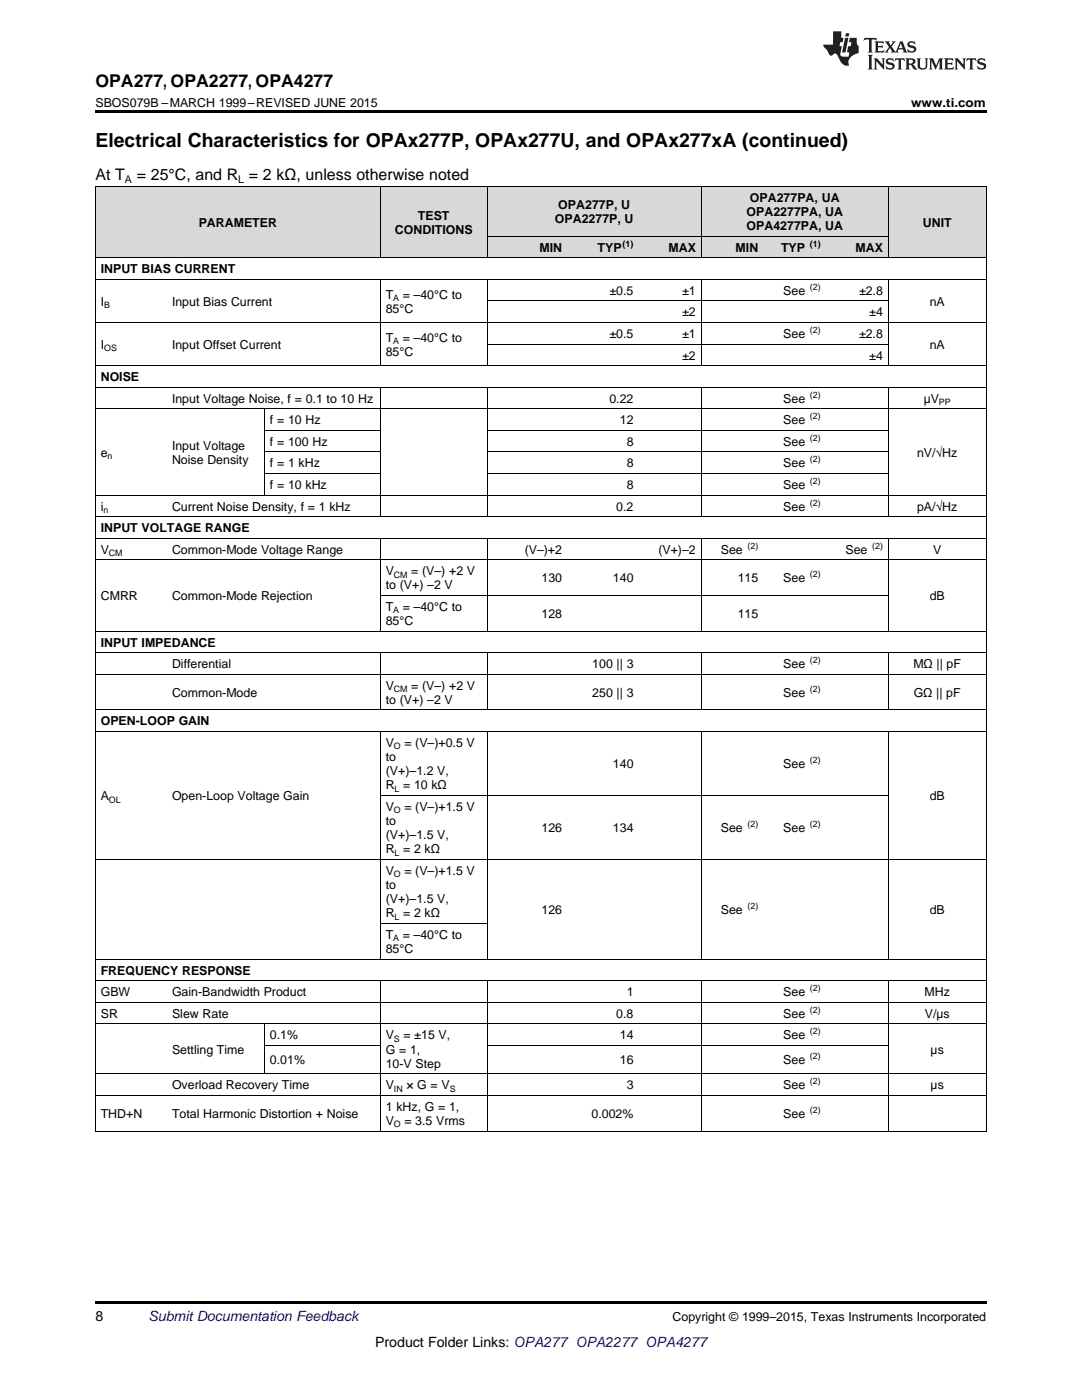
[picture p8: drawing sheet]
<svg xmlns="http://www.w3.org/2000/svg" width="216mm" height="279mm" viewBox="0 0 216 279" stroke-linecap="round" stroke-linejoin="round" font-family="sans-serif">
<defs><g id="words">
<text font-size="3.9" x="19" y="29.3">Electrical Characteristics for OPAx277P, OPAx277U, and OPAx277xA (continued)</text>
<text font-size="3.5" x="19" y="17.3">OPA277, OPA2277, OPA4277</text>
<g font-size="3.2">
<text x="19" y="36">At T</text>
<text x="27.3" y="36">= 25°C, and R = 2 kΩ, unless otherwise noted</text>
</g>
<g font-size="2.8">
<text x="19" y="263.6">8</text>
<text x="74.9" y="268.9">Product Folder Links: OPA277 OPA2277 OPA4277</text>
</g>
<text font-size="2.8" fill="#0000c8" x="29.6" y="263.6">Submit Documentation Feedback</text>
<g font-size="2.5">
<text x="19" y="21.4">SBOS079B –MARCH 1999–REVISED JUNE 2015</text>
<text x="181.8" y="21.4">www.ti.com</text>
<text x="111.4" y="41.7">OPA277P, U</text>
<text x="149.6" y="40.3">OPA277PA, UA</text>
<text x="39.7" y="45.3">PARAMETER</text>
<text x="78.8" y="46.7">CONDITIONS</text>
<text x="83.4" y="43.9">TEST</text>
<text x="110.7" y="44.5">OPA2277P, U</text>
<text x="149" y="43.1">OPA2277PA, UA</text>
<text x="149" y="45.9">OPA4277PA, UA</text>
<text x="184.1" y="45.3">UNIT</text>
<text x="107.7" y="50.2">MIN</text>
<text x="119.2" y="50.2">TYP</text>
<text x="133.4" y="50.2">MAX</text>
<text x="146.8" y="50.2">MIN</text>
<text x="155.9" y="50.2">TYP</text>
<text x="170.7" y="50.2">MAX</text>
<text x="20.1" y="54.5">INPUT BIAS CURRENT</text>
<text x="77" y="59.6">T</text>
<text x="80.4" y="59.6">= –40°C to</text>
<text x="121.6" y="58.8">±0.5</text>
<text x="136.1" y="58.8">±1</text>
<text x="156.3" y="58.8">See</text>
<text x="171.4" y="58.8">±2.8</text>
<text x="20.1" y="61">I</text>
<text x="34.3" y="61">Input Bias Current</text>
<text x="77" y="62.4">85°C</text>
<text x="136.1" y="63.1">±2</text>
<text x="173.5" y="63.1">±4</text>
<text x="185.5" y="61">nA</text>
<text x="20.1" y="69.6">I</text>
<text x="34.3" y="69.6">Input Offset Current</text>
<text x="77" y="68.2">T</text>
<text x="77" y="71">85°C</text>
<text x="80.4" y="68.2">= –40°C to</text>
<text x="121.6" y="67.5">±0.5</text>
<text x="136.1" y="67.5">±1</text>
<text x="136.1" y="71.8">±2</text>
<text x="156.3" y="67.5">See</text>
<text x="171.4" y="67.5">±2.8</text>
<text x="173.5" y="71.8">±4</text>
<text x="185.5" y="69.6">nA</text>
<text x="20.1" y="76.1">NOISE</text>
<text x="34.3" y="80.4">Input Voltage Noise, f = 0.1 to 10 Hz</text>
<text x="121.6" y="80.4">0.22</text>
<text x="156.3" y="80.4">See</text>
<text x="184.3" y="80.4">µV</text>
<text x="34.3" y="89.7">Input Voltage</text>
<text x="53.9" y="84.7">f = 10 Hz</text>
<text x="53.9" y="89">f = 100 Hz</text>
<text x="123.7" y="84.7">12</text>
<text x="125.1" y="89">8</text>
<text x="156.3" y="84.7">See</text>
<text x="156.3" y="89">See</text>
<text x="20.1" y="91.1">e</text>
<text x="34.3" y="92.5">Noise Density</text>
<text x="53.9" y="93.3">f = 1 kHz</text>
<text x="125.1" y="93.3">8</text>
<text x="156.3" y="93.3">See</text>
<text x="183" y="91.1">nV/√Hz</text>
<text x="20.1" y="101.9">i</text>
<text x="34.3" y="101.9">Current Noise Density, f = 1 kHz</text>
<text x="53.9" y="97.6">f = 10 kHz</text>
<text x="123" y="101.9">0.2</text>
<text x="125.1" y="97.6">8</text>
<text x="156.3" y="97.6">See</text>
<text x="156.3" y="101.9">See</text>
<text x="183" y="101.9">pA/√Hz</text>
<text x="20.1" y="106.2">INPUT VOLTAGE RANGE</text>
<text x="20.1" y="110.5">V</text>
<text x="34.3" y="110.5">Common-Mode Voltage Range</text>
<text x="104.7" y="110.5">(V–)+2</text>
<text x="131.4" y="110.5">(V+)–2</text>
<text x="143.8" y="110.5">See</text>
<text x="168.7" y="110.5">See</text>
<text x="186.2" y="110.5">V</text>
<text x="20.1" y="119.8">CMRR</text>
<text x="34.3" y="119.8">Common-Mode Rejection</text>
<text x="77" y="114.8">V</text>
<text x="77" y="117.6">to (V+) –2 V</text>
<text x="82.1" y="114.8">= (V–) +2 V</text>
<text x="108.1" y="116.2">130</text>
<text x="122.3" y="116.2">140</text>
<text x="147.2" y="116.2">115</text>
<text x="156.3" y="116.2">See</text>
<text x="185.5" y="119.8">dB</text>
<text x="77" y="121.9">T</text>
<text x="77" y="124.7">85°C</text>
<text x="80.4" y="121.9">= –40°C to</text>
<text x="108.1" y="123.3">128</text>
<text x="147.2" y="123.3">115</text>
<text x="20.1" y="129">INPUT IMPEDANCE</text>
<text x="34.3" y="133.3">Differential</text>
<text x="77" y="137.7">V</text>
<text x="82.1" y="137.7">= (V–) +2 V</text>
<text x="118.2" y="133.3">100 || 3</text>
<text x="156.3" y="133.3">See</text>
<text x="182.2" y="133.3">MΩ || pF</text>
<text x="34.3" y="139.1">Common-Mode</text>
<text x="77" y="140.5">to (V+) –2 V</text>
<text x="118.2" y="139.1">250 || 3</text>
<text x="156.3" y="139.1">See</text>
<text x="182.3" y="139.1">GΩ || pF</text>
<text x="20.1" y="144.8">OPEN-LOOP GAIN</text>
<text x="77" y="149.1">V</text>
<text x="80.7" y="149.1">= (V–)+0.5 V</text>
<text x="77" y="151.9">to</text>
<text x="77" y="154.7">(V+)–1.2 V,</text>
<text x="122.3" y="153.3">140</text>
<text x="156.3" y="153.3">See</text>
<text x="20.1" y="159.7">A</text>
<text x="34.3" y="159.7">Open-Loop Voltage Gain</text>
<text x="77" y="157.6">R = 10 kΩ</text>
<text x="77" y="161.9">V</text>
<text x="80.7" y="161.9">= (V–)+1.5 V</text>
<text x="185.5" y="159.7">dB</text>
<text x="77" y="164.7">to</text>
<text x="77" y="167.5">(V+)–1.5 V,</text>
<text x="108.1" y="166.1">126</text>
<text x="122.3" y="166.1">134</text>
<text x="143.8" y="166.1">See</text>
<text x="156.3" y="166.1">See</text>
<text x="77" y="170.3">R = 2 kΩ</text>
<text x="77" y="174.6">V</text>
<text x="77" y="177.4">to</text>
<text x="80.7" y="174.6">= (V–)+1.5 V</text>
<text x="77" y="180.3">(V+)–1.5 V,</text>
<text x="77" y="183.1">R = 2 kΩ</text>
<text x="108.1" y="182.4">126</text>
<text x="143.8" y="182.4">See</text>
<text x="185.5" y="182.4">dB</text>
<text x="77" y="187.4">T</text>
<text x="77" y="190.2">85°C</text>
<text x="80.4" y="187.4">= –40°C to</text>
<text x="20.1" y="194.5">FREQUENCY RESPONSE</text>
<text x="20.1" y="198.8">GBW</text>
<text x="20.1" y="203.1">SR</text>
<text x="34.3" y="198.8">Gain-Bandwidth Product</text>
<text x="34.3" y="203.1">Slew Rate</text>
<text x="123" y="203.1">0.8</text>
<text x="125.1" y="198.8">1</text>
<text x="156.3" y="198.8">See</text>
<text x="156.3" y="203.1">See</text>
<text x="184.5" y="198.8">MHz</text>
<text x="184.5" y="203.1">V/µs</text>
<text x="53.9" y="207.4">0.1%</text>
<text x="77" y="207.4">V</text>
<text x="80.5" y="207.4">= ±15 V,</text>
<text x="123.7" y="207.4">14</text>
<text x="156.3" y="207.4">See</text>
<text x="34.3" y="210.3">Settling Time</text>
<text x="53.9" y="212.4">0.01%</text>
<text x="77" y="210.3">G = 1,</text>
<text x="77" y="213.1">10-V Step</text>
<text x="123.7" y="212.4">16</text>
<text x="156.3" y="212.4">See</text>
<text x="185.7" y="210.3">µs</text>
<text x="34.3" y="217.4">Overload Recovery Time</text>
<text x="77" y="217.4">V</text>
<text x="77" y="221.7">1 kHz, G = 1,</text>
<text x="81.1" y="217.4">× G = V</text>
<text x="125.1" y="217.4">3</text>
<text x="156.3" y="217.4">See</text>
<text x="185.7" y="217.4">µs</text>
<text x="20.1" y="223.1">THD+N</text>
<text x="34.3" y="223.1">Total Harmonic Distortion + Noise</text>
<text x="77" y="224.5">V</text>
<text x="80.7" y="224.5">= 3.5 Vrms</text>
<text x="118" y="223.1">0.002%</text>
<text x="156.3" y="223.1">See</text>
<text x="134.2" y="263.6">Copyright © 1999–2015, Texas Instruments Incorporated</text>
</g>
<g font-size="2.1">
<text x="24.9" y="36.6">A</text>
<text x="47.6" y="36.6">L</text>
</g>
<g font-size="1.8">
<text x="124.2" y="49.2">(1)</text>
<text x="161.6" y="49.2">(1)</text>
<text x="161.6" y="57.9">(2)</text>
<text x="20.8" y="61.5">B</text>
<text x="78.5" y="60.1">A</text>
<text x="20.8" y="70.1">OS</text>
<text x="78.5" y="68.7">A</text>
<text x="161.6" y="66.5">(2)</text>
<text x="161.6" y="79.4">(2)</text>
<text x="161.6" y="83.7">(2)</text>
<text x="187.4" y="80.9">PP</text>
<text x="161.6" y="88">(2)</text>
<text x="21.4" y="91.6">n</text>
<text x="161.6" y="92.3">(2)</text>
<text x="161.6" y="96.6">(2)</text>
<text x="161.6" y="100.9">(2)</text>
<text x="20.6" y="102.4">n</text>
<text x="21.7" y="111">CM</text>
<text x="149.2" y="109.5">(2)</text>
<text x="174" y="109.5">(2)</text>
<text x="78.6" y="115.3">CM</text>
<text x="161.6" y="115.2">(2)</text>
<text x="78.5" y="122.4">A</text>
<text x="161.6" y="132.4">(2)</text>
<text x="78.6" y="138.1">CM</text>
<text x="161.6" y="138.1">(2)</text>
<text x="78.6" y="149.6">O</text>
<text x="161.6" y="152.3">(2)</text>
<text x="21.7" y="160.2">OL</text>
<text x="78.7" y="158">L</text>
<text x="78.6" y="162.3">O</text>
<text x="149.2" y="165.1">(2)</text>
<text x="161.6" y="165.1">(2)</text>
<text x="78.7" y="170.8">L</text>
<text x="78.6" y="175.1">O</text>
<text x="78.7" y="183.6">L</text>
<text x="149.2" y="181.4">(2)</text>
<text x="78.5" y="187.9">A</text>
<text x="161.6" y="197.8">(2)</text>
<text x="161.6" y="202.1">(2)</text>
<text x="78.6" y="207.9">S</text>
<text x="161.6" y="206.4">(2)</text>
<text x="161.6" y="211.4">(2)</text>
<text x="78.6" y="217.9">IN</text>
<text x="89.7" y="217.9">S</text>
<text x="161.6" y="216.4">(2)</text>
<text x="78.6" y="225">O</text>
<text x="161.6" y="222.1">(2)</text>
</g>
</g></defs>
<g fill="#d8d8d8">
<path d="M19 37.3h14.3v14.2h-14.3z"/>
<path d="M33.3 37.3h19.5v14.2h-19.5z"/>
<path d="M52.8 37.3h23.1v14.2h-23.1z"/>
<path d="M75.9 37.3h21.4v14.2h-21.4z"/>
<path d="M97.3 47.2h16v4.3h-16z"/>
<path d="M113.3 47.2h14.2v4.3h-14.2z"/>
<path d="M127.5 47.2h12.4v4.3h-12.4z"/>
<path d="M139.9 47.2h12.5v4.3h-12.5z"/>
<path d="M152.4 47.2h12.4v4.3h-12.4z"/>
<path d="M164.8 47.2h12.5v4.3h-12.5z"/>
<path d="M177.3 37.3h19.5v14.2h-19.5z"/>
<path d="M97.3 37.3h16v9.9h-16z"/>
<path d="M113.3 37.3h14.2v9.9h-14.2z"/>
<path d="M127.5 37.3h12.4v9.9h-12.4z"/>
<path d="M139.9 37.3h12.5v9.9h-12.5z"/>
<path d="M152.4 37.3h12.4v9.9h-12.4z"/>
<path d="M164.8 37.3h12.5v9.9h-12.5z"/>
</g>
<path d="M19 22h177.8v.5h-177.8zM19 259.7h177.8v.5h-177.8z" fill="#000"/>
<g fill="none" stroke="#000" stroke-width=".2">
<path d="M19 37.2h177.8v188.6M19.1 37.2v188.6M75.9 37.2v14.3M97.2 37.2v14.3M139.9 37.2v14.3M177.2 37.2v14.3M19 55.8h177.8M19 51.5h177.8M75.9 55.8v17.2M97.2 55.8v17.2M97.3 47.1h80M139.9 55.8v17.2"/>
<path d="M177.2 55.8v17.2M19 77.3h177.8M19 73h177.8M19 64.4h177.8M75.9 77.3v25.9M97.2 77.3v25.9M97.3 68.7h79.9M97.3 60.1h79.9M139.9 77.3v25.9M177.2 77.3v25.9M19 98.8h177.8M19 81.6h177.8"/>
<path d="M52.8 81.6v17.2M52.8 94.5h23.1M52.8 90.2h23.1M52.8 85.9h23.1M97.3 94.5h79.9M97.3 90.2h79.9M97.3 85.9h79.9M19 111.7h177.8M19 107.4h177.8M19 103.1h177.8M75.9 107.5v18.5M75.9 118.8h101.3"/>
<path d="M97.2 107.5v18.5M139.9 107.5v18.5M177.2 107.5v18.5M19 134.6h177.8M19 130.3h177.8M19 126h177.8M75.9 130.3v11.4M97.2 130.3v11.4M139.9 130.3v11.4M177.2 130.3v11.4M19 146h177.8M19 141.7h177.8"/>
<path d="M75.9 146v45.5M75.9 158.8h101.3M97.2 146v45.5M139.9 146v45.5M177.2 146v45.5M19 171.5h177.8M19 195.7h177.8M19 191.4h177.8M75.9 195.8v30M75.9 184.3h21.3M97.2 195.8v30M139.9 195.8v30"/>
<path d="M177.2 195.8v30M19 218.6h177.8M19 214.3h177.8M19 204.3h177.8M19 200h177.8M52.8 204.4v9.9M52.8 208.7h23.1M97.3 208.7h79.9M19 225.7h177.8"/>
</g>
<g fill="#231f20">
<path d="M172.5 7.6l-.1 .5 .4-.2h.6v.1v2.1l-.2 .4h.9l-.2-.4v-2.1l.1-.1h.5l.5 .2-.2-.5zM174.5 8.3l.2 .3v1.5l-.2 .4h1.8l.2-.6a1.04 1.04 0 0 1-1.3 .2v-.7h.6l.3 .2v-.6l-.3 .2h-.6v-.6l.8-.1 .4 .3-.2-.5zM176.5 8.3l.9 1.1-.9 1.1h.8l-.2-.2 .4-.7 .5 .7-.2 .2h1.5l-.2-.2 .2-.4h.9l.1 .4-.2 .2h1l-.3-.3-.7-1.9h-.5l-.9 2-.8-1 .9-1h-.8l.1 .3-.4 .5-.3-.6 .1-.2zM179.7 8.6l.4 1h-.7zM181.3 8.4a.63 .63 0 0 0-.2 .7 .63 .63 0 0 0 .6 .4l.6 .2 .1 .2a.75 .75 0 0 1-.7 .4 .75 .75 0 0 1-.6-.5l.1 .7 .1-.1a1.11 1.11 0 0 0 1.5-.6 1.13 1.13 0 0 0-1.2-.8l-.1-.4a1.04 1.04 0 0 1 1.2 .2l-.2-.5-.2 .1-.4-.2zM173.2 10.9l.2 .4v2.2l-.2 .4h1l-.3-.4v-2.2l.3-.4zM174.3 11.6l.3 .4v1.5l-.3 .4h.8l-.2-.4v-1.3l1.5 1.7v-1.9l.2-.4h-.7l.2 .4v.9l-1.1-1.3zM177 11.8a.62 .62 0 0 0-.2 .7 .62 .62 0 0 0 .6 .4l.6 .1 .1 .3a.76 .76 0 0 1-.7 .3 .76 .76 0 0 1-.7-.4l.2 .7 .1-.1a1.11 1.11 0 0 0 1.5-.6 1.13 1.13 0 0 0-1.2-.8l-.1-.4a1.04 1.04 0 0 1 1.2 .2l-.2-.6-.2 .1-.5-.1zM178.7 11.6l-.2 .6a.61 .61 0 0 1 .8-.3v1.6l-.2 .4h.9l-.2-.4v-1.6a.63 .63 0 0 1 .7 .3l-.1-.6zM180.6 11.6l.3 .4v1.5l-.3 .4h1l-.2-.2-.1-.8 .6 .2a.76 .76 0 0 0 1.2 .7l-1-1a.58 .58 0 0 0 .6-.5 .58 .58 0 0 0-.5-.6zM181.4 11.9h.1a.45 .45 0 0 1 .5 .1 .45 .45 0 0 1 .1 .5l-.8 .2zM182.9 11.6l.2 .2a2.17 2.17 0 0 0 .3 1.9 .99 .99 0 0 0 1.6-.6v-1.1l.2-.4h-.7l.2 .2a1.92 1.92 0 0 1-.2 1.8 .6 .6 0 0 1-.9-.5v-1.1l.2-.4zM185.4 11.6l.2 .4v1.5l-.2 .4h.7l-.2-.4v-1.4l.8 1.8 .8-1.8v1.4l-.2 .4h.9l-.2-.4v-1.5l.2-.4h-.8l-.6 1.5-.6-1.5zM188.4 11.6l.2 .4v1.5l-.2 .4h1.8l.1-.6a1.04 1.04 0 0 1-1.2 .1v-.6h.5l.4 .2v-.6l-.4 .2h-.5v-.7h.8l.3 .3-.1-.6zM190.5 11.6l.2 .4v1.5l-.2 .4h.7l-.2-.4v-1.3l1.5 1.7v-1.9l.2-.4h-.7l.2 .4v.9l-1.1-1.3zM192.9 11.6l-.1 .6a.61 .61 0 0 1 .7-.3l.1 1.6-.3 .4h1l-.3-.4 .1-1.6a.63 .63 0 0 1 .7 .3l-.1-.6zM195.2 11.8a.62 .62 0 0 0-.2 .7 .62 .62 0 0 0 .6 .4l.6 .1 .1 .3a.76 .76 0 0 1-.7 .3 .76 .76 0 0 1-.6-.4l.1 .7 .1-.1a1.11 1.11 0 0 0 1.6-.6 1.13 1.13 0 0 0-1.3-.8l-.1-.4a1.04 1.04 0 0 1 1.2 .2l-.1-.6-.2 .1-.5-.1z"/>
<path d="M166.2 6.3v2.6h-1.9v.4l.8 .9a.91 .91 0 0 0 1 .8 .56 .56 0 0 1 .5-.3 .56 .56 0 0 1 .5 .3l.4 .8a1.53 1.53 0 0 0 1.9 1.2 1.54 1.54 0 0 1 1-2.1l.9-.3v-1.4a1.52 1.52 0 0 1-.4-1.6h-1.3l-.2 .8h.5l-.2 .8h-.5l-.1 1v.2l.4 .1-.2 .8a1.93 1.93 0 0 1-1.6-.3l.3-1.8h-.5l.2-.8h.4l.2-.8h-.4v-1.3zM168.6 7.6l-.6 2.9h.7l.6-2.9zM168.8 6.6l-.1 .7h.6l.2-.7z"/>
</g>
<use href="#words"/>
</svg>
